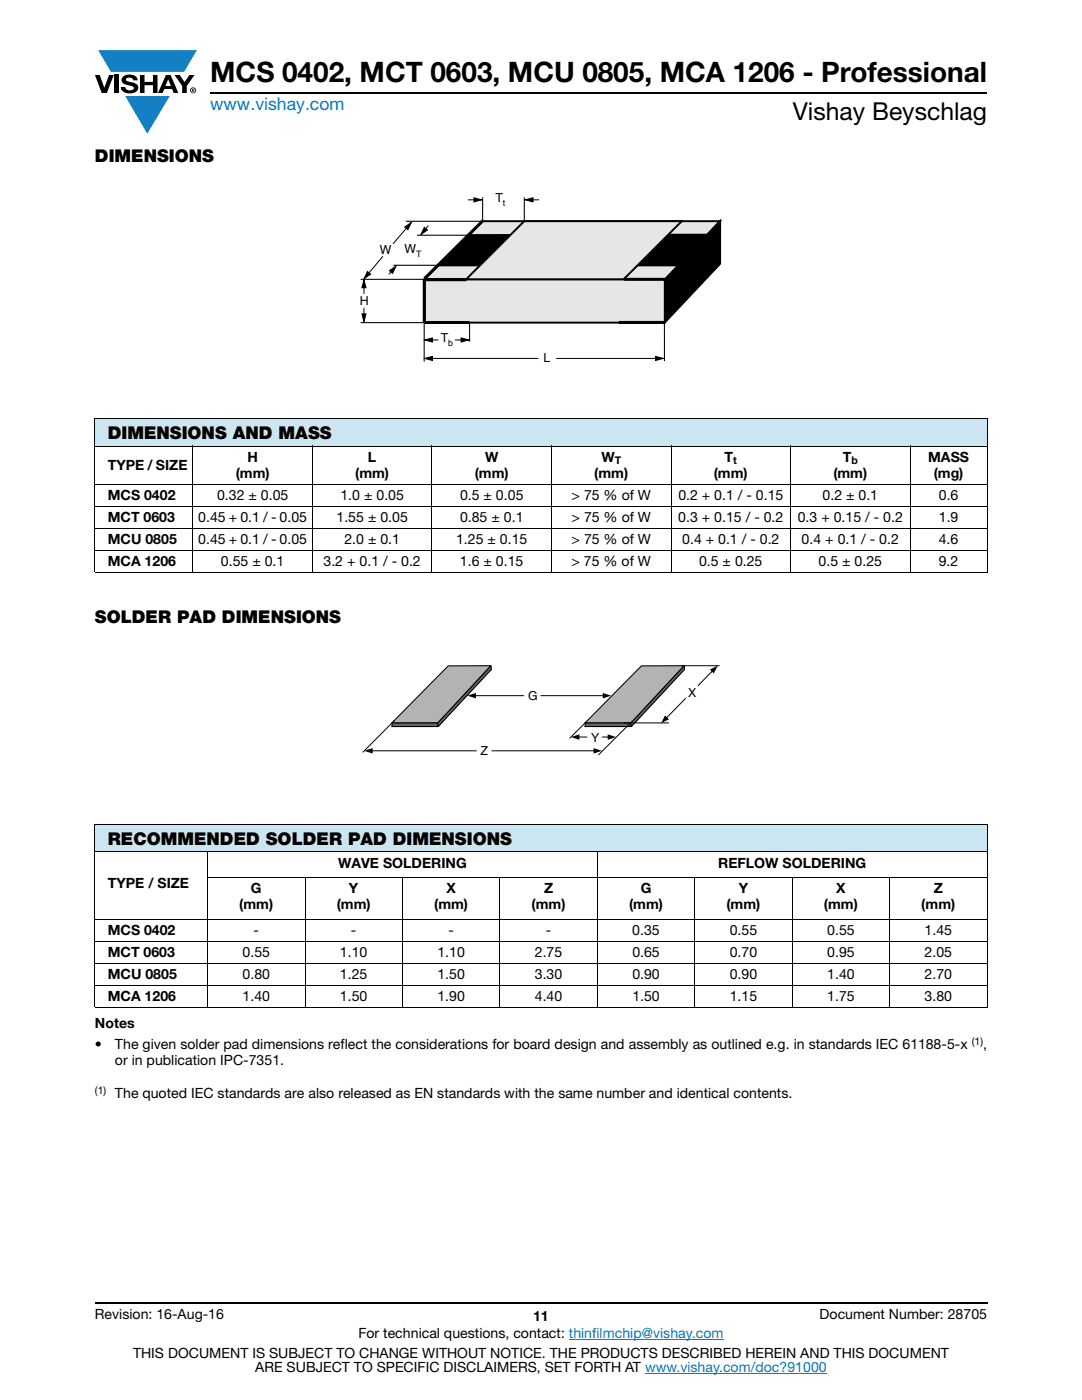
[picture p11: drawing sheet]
<svg xmlns="http://www.w3.org/2000/svg" width="216mm" height="279mm" viewBox="0 0 216 279" stroke-linecap="round" stroke-linejoin="round" font-family="sans-serif">
<defs><g id="words">
<text font-size="5.6" x="42" y="16.4">MCS 0402, MCT 0603, MCU 0805, MCA 1206 - Professional</text>
<text font-size="4.9" x="158.2" y="24">Vishay Beyschlag</text>
<text font-size="3.5" fill="#007ec4" x="42" y="21.9">www.vishay.com</text>
<g font-size="3.5">
<text x="18.9" y="32.3">DIMENSIONS</text>
<text x="21.5" y="87.6">DIMENSIONS AND MASS</text>
<text x="18.9" y="124.4">SOLDER PAD DIMENSIONS</text>
<text x="21.5" y="168.7">RECOMMENDED SOLDER PAD DIMENSIONS</text>
</g>
<g font-size="2.8">
<text x="21.5" y="93.7">TYPE / SIZE</text>
<text x="47" y="95.3">(mm)</text>
<text x="49.4" y="92.1">H</text>
<text x="70.9" y="95.3">(mm)</text>
<text x="73.4" y="92.1">L</text>
<text x="94.7" y="95.3">(mm)</text>
<text x="96.8" y="92.1">W</text>
<text x="118.6" y="95.3">(mm)</text>
<text x="120" y="92.1">W</text>
<text x="142.4" y="95.3">(mm)</text>
<text x="144.6" y="92.1">T</text>
<text x="166.3" y="95.3">(mm)</text>
<text x="168.2" y="92.1">T</text>
<text x="185.2" y="92.1">MASS</text>
<text x="186.3" y="95.3">(mg)</text>
<text x="21.5" y="99.7">MCS 0402</text>
<text x="43.3" y="99.7">0.32 ± 0.05</text>
<text x="67.9" y="99.7">1.0 ± 0.05</text>
<text x="91.8" y="99.7">0.5 ± 0.05</text>
<text x="114.1" y="99.7">&gt; 75 % of W</text>
<text x="135.4" y="99.7">0.2 + 0.1 / - 0.15</text>
<text x="164.1" y="99.7">0.2 ± 0.1</text>
<text x="187.3" y="99.7">0.6</text>
<text x="21.5" y="104.1">MCT 0603</text>
<text x="39.5" y="104.1">0.45 + 0.1 / - 0.05</text>
<text x="67.1" y="104.1">1.55 ± 0.05</text>
<text x="91.8" y="104.1">0.85 ± 0.1</text>
<text x="114.1" y="104.1">&gt; 75 % of W</text>
<text x="135.4" y="104.1">0.3 + 0.15 / - 0.2</text>
<text x="159.2" y="104.1">0.3 + 0.15 / - 0.2</text>
<text x="187.3" y="104.1">1.9</text>
<text x="21.5" y="108.5">MCU 0805</text>
<text x="21.5" y="112.9">MCA 1206</text>
<text x="39.5" y="108.5">0.45 + 0.1 / - 0.05</text>
<text x="44.1" y="112.9">0.55 ± 0.1</text>
<text x="64.6" y="112.9">3.2 + 0.1 / - 0.2</text>
<text x="68.7" y="108.5">2.0 ± 0.1</text>
<text x="91" y="108.5">1.25 ± 0.15</text>
<text x="91.8" y="112.9">1.6 ± 0.15</text>
<text x="114" y="112.9">&gt; 75 % of W</text>
<text x="114.1" y="108.5">&gt; 75 % of W</text>
<text x="136.1" y="108.5">0.4 + 0.1 / - 0.2</text>
<text x="139.5" y="112.9">0.5 ± 0.25</text>
<text x="160" y="108.5">0.4 + 0.1 / - 0.2</text>
<text x="163.3" y="112.9">0.5 ± 0.25</text>
<text x="187.3" y="112.9">9.2</text>
<text x="187.3" y="108.5">4.6</text>
<text x="67.5" y="173.1">WAVE SOLDERING</text>
<text x="143.3" y="173.1">REFLOW SOLDERING</text>
<text x="21.5" y="177.3">TYPE / SIZE</text>
<text x="50.1" y="178.3">G</text>
<text x="69.6" y="178.3">Y</text>
<text x="89.1" y="178.3">X</text>
<text x="108.6" y="178.3">Z</text>
<text x="127.8" y="178.3">G</text>
<text x="147.4" y="178.3">Y</text>
<text x="166.9" y="178.3">X</text>
<text x="186.3" y="178.3">Z</text>
<text x="47.8" y="181.4">(mm)</text>
<text x="67.2" y="181.4">(mm)</text>
<text x="86.6" y="181.4">(mm)</text>
<text x="106.1" y="181.4">(mm)</text>
<text x="125.5" y="181.4">(mm)</text>
<text x="145" y="181.4">(mm)</text>
<text x="164.4" y="181.4">(mm)</text>
<text x="183.8" y="181.4">(mm)</text>
<text x="21.5" y="186.6">MCS 0402</text>
<text x="21.5" y="191">MCT 0603</text>
<text x="48.4" y="191">0.55</text>
<text x="50.6" y="186.6">-</text>
<text x="67.8" y="191">1.10</text>
<text x="70" y="186.6">-</text>
<text x="87.3" y="191">1.10</text>
<text x="89.5" y="186.6">-</text>
<text x="106.7" y="191">2.75</text>
<text x="108.9" y="186.6">-</text>
<text x="126.2" y="186.6">0.35</text>
<text x="126.2" y="191">0.65</text>
<text x="145.6" y="186.6">0.55</text>
<text x="145.6" y="191">0.70</text>
<text x="165.1" y="186.6">0.55</text>
<text x="165.1" y="191">0.95</text>
<text x="184.5" y="186.6">1.45</text>
<text x="184.5" y="191">2.05</text>
<text x="21.5" y="195.4">MCU 0805</text>
<text x="48.4" y="195.4">0.80</text>
<text x="67.8" y="195.4">1.25</text>
<text x="87.3" y="195.4">1.50</text>
<text x="106.7" y="195.4">3.30</text>
<text x="126.2" y="195.4">0.90</text>
<text x="145.6" y="195.4">0.90</text>
<text x="165.1" y="195.4">1.40</text>
<text x="184.5" y="195.4">2.70</text>
<text x="21.5" y="199.8">MCA 1206</text>
<text x="48.4" y="199.8">1.40</text>
<text x="67.8" y="199.8">1.50</text>
<text x="87.3" y="199.8">1.90</text>
<text x="106.7" y="199.8">4.40</text>
<text x="126.2" y="199.8">1.50</text>
<text x="145.6" y="199.8">1.15</text>
<text x="165.1" y="199.8">1.75</text>
<text x="184.5" y="199.8">3.80</text>
<text x="18.9" y="205.1">Notes</text>
<text x="18.9" y="209.3">•</text>
<text x="22.9" y="209.3">The given solder pad dimensions reflect the considerations for board design and assembly as outlined e.g. in standards IEC 61188-5-x</text>
<text x="196.2" y="209.3">,</text>
<text x="22.9" y="212.5">or in publication IPC-7351.</text>
<text x="22.9" y="219.2">The quoted IEC standards are also released as EN standards with the same number and identical contents.</text>
<text x="18.9" y="263.3">Revision: 16-Aug-16</text>
<text x="106.4" y="263.6">11</text>
<text x="163.6" y="263.3">Document Number: 28705</text>
<text x="71.5" y="267.1">For technical questions, contact: thinfilmchip@vishay.com</text>
<text x="26.5" y="271">THIS DOCUMENT IS SUBJECT TO CHANGE WITHOUT NOTICE. THE PRODUCTS DESCRIBED HEREIN AND THIS DOCUMENT</text>
<text x="50.9" y="273.8">ARE SUBJECT TO SPECIFIC DISCLAIMERS, SET FORTH AT www.vishay.com/doc?91000</text>
</g>
<g font-size="2.5">
<text x="98.8" y="40.4">T</text>
<text x="75.8" y="50.7">W</text>
<text x="80.7" y="50.5">W</text>
<text x="71.8" y="60.9">H</text>
<text x="87.9" y="68.3">T</text>
<text x="108.5" y="72.2">L</text>
<text x="105.4" y="139.7">G</text>
<text x="137.3" y="139">X</text>
<text x="117.9" y="148">Y</text>
<text x="95.9" y="150.8">Z</text>
</g>
<g font-size="2.1">
<text x="122.7" y="92.6">T</text>
<text x="146.3" y="92.6">t</text>
<text x="169.9" y="92.6">b</text>
<text x="193.9" y="208.5">(1)</text>
<text x="18.9" y="218.3">(1)</text>
</g>
<g font-size="1.8">
<text x="100.4" y="41.1">t</text>
<text x="83.1" y="51.2">T</text>
<text x="89.4" y="69">b</text>
</g>
</g></defs>
<g fill="#147fc3">
<path d="M19.6 10h19.7l-2.6 4.3h-1.1h-13.5z"/>
<path d="M25 19.2h8.9l-4.5 7.5z"/>
</g>
<g fill="#000">
<path d="M18.9 15h1l.9 2.5 1-2.5h.9l-1.4 3.6h-1zM22.9 15h.9v3.6h-.9zM24.6 15.3a2.1 2.1 0 0 1 2.8 .3l.1 .4h-.9a.79 .79 0 0 0-.7-.5 .79 .79 0 0 0-.8 .4l.3 .3 1 .2a1.08 1.08 0 0 1 1.2 1 1.08 1.08 0 0 1-1.1 1.2 1.73 1.73 0 0 1-2.4-1.2h.9a.96 .96 0 0 0 .8 .6 .96 .96 0 0 0 .9-.4 1.31 1.31 0 0 0-1.2-.6 1.03 1.03 0 0 1-1.1-.6 1.03 1.03 0 0 1 .2-1.1zM27.9 15h.9v1.3h1.7v-1.3h.9v3.6h-.9v-1.6h-1.7v1.6h-.9zM34.8 15h1.1l.9 1.4 1-1.4h1l-1.5 2.2v1.4h-.9v-1.4z"/>
<path d="M33.6 15.9l.5 1.3h-1.1zM33.1 15l-1.6 3.6h1l.3-.8h1.5l.3 .8h1l-1.6-3.6z"/>
<path d="M38.4 17.8h.2v.2h-.2zM38.3 17.7v.7h.1v-.3l.4 .3-.2-.3 .2-.2-.1-.2z"/>
<path d="M38.1 18a.46 .46 0 0 1 .9 0 .46 .46 0 0 1-.9 0zM37.9 18a.6 .6 0 0 0 1.2 0 .6 .6 0 0 0-1.2 0z"/>
</g>
<path d="M42 18.6h155M18.9 260h178.1" fill="none" stroke="#000" stroke-width=".36"/>
<path d="M113.5 267.3h30.9M128.7 274h36.3" fill="none" stroke="#007ec4" stroke-width=".2"/>
<g fill="#cce5f3">
<path d="M18.9 83.5h178.1v5.5h-178.1z"/>
<path d="M18.9 164.5h178.1v5.5h-178.1z"/>
</g>
<g fill="none" stroke="#000" stroke-width=".2">
<path d="M18.9 83.5h178.1M18.9 89h178.1M18.9 96.6h178.1M18.9 83.6v30.6M38.5 88.9v25.4M62.3 88.9v25.4M86.2 88.9v25.4M110 88.9v25.4M133.9 88.9v25.4M157.8 88.9v25.4M181.6 88.9v25.4M197 83.6v30.6"/>
<path d="M18.9 101h178.1M18.9 105.4h178.1M18.9 109.8h178.1M18.9 114.3h178.1M18.9 164.5h178.1M18.9 170h178.1M18.9 164.6v36.4M41.3 175.2h155.7M41.4 169.9v31.3M60.9 175.1v26.1M80.3 175.1v26.1M99.8 175.1v26.1"/>
<path d="M119.2 169.9v31.3M138.6 175.1v26.1M158.1 175.1v26.1M177.5 175.1v26.1M197 164.6v36.4M18.9 183.5h178.1M18.9 187.9h178.1M18.9 192.3h178.1M18.9 196.7h178.1M18.9 201.1h178.1"/>
</g>
<path d="M71.8 38.2h72.3v34.6h-72.3z" fill="#fff"/>
<path d="M84.7 55.7l11.6-11.6h47.4l-11 11.6z" fill="#e6e6e6"/>
<path d="M84.7 55.7l11.6-11.6h47.4l-11 11.6zM143.7 44.1v8.5l-11 11.8v-8.6z" fill="none" stroke="#000" stroke-width=".39"/>
<path d="M143.7 44.1v8.5l-11 11.8v-8.6z" fill="#000"/>
<path d="M84.8 55.7h47.9v8.7h-47.9z" fill="#e6e6e6"/>
<path d="M84.8 55.7h47.9v8.7h-47.9zM93.6 46.9l47.7-.1-5.8 6.2h-48z" fill="none" stroke="#000" stroke-width=".39"/>
<path d="M72 55.7h12.8M72 64.4h12.8M84.6 64.4v7.8M132.6 64.3v7.8" fill="none" stroke="#000" stroke-width=".21"/>
<path d="M93.6 46.9l47.7-.1-5.8 6.2h-48z" fill="#000"/>
<path d="M93 55.7l11.6-11.6h31.4l-11.6 11.6z" fill="#e6e6e6"/>
<path d="M93 55.7l11.6-11.6h31.4l-11.6 11.6z" fill="none" stroke="#000" stroke-width=".39"/>
<path d="M96.3 39.4v4.8M104.6 39.4v4.7M78.5 52.9h9M81 44.2h15.3M83.2 46.9h10.4M93.7 64.5v3.7" fill="none" stroke="#000" stroke-width=".21"/>
<path d="M84.7 55.7v8.7M84.8 55.8h8.3M96.4 44l-11.7 11.6M124.5 55.7h8.3M84.8 64.4h8.9M123.5 64.3h9.2" fill="none" stroke="#000" stroke-width=".6"/>
<g fill="none" stroke="#000" stroke-width=".2">
<path d="M93.4 39.9h2.7M94.6 39.5l1.5 .4-1.5 .4zM104.8 39.9l1.6-.4v.8zM104.8 39.9h2.8M72.6 55.9l.4 1.5h-.8zM72.6 55.9v2.7M73.3 54.2l.6 .5-1.3 .9zM76.4 51.1l-3.8 4.5M77.7 54l1.3-.9-.7 1.4zM79 53.1l-1.4 1.7M80.8 45.3l1.3-.9-.7 1.4zM82.1 44.4l-3.7 4.3"/>
<path d="M84.7 45.4l.6 .5-1.3 .9zM85.5 45l-1.5 1.8M72.2 62.6h.8l-.4 1.6zM72.6 61.4v2.8M84.7 67.8h2.8M84.7 67.8l1.6-.4v.9zM84.8 71.5l1.5-.4v.8zM84.8 71.5h22.6M90.8 67.8h2.7M92 67.4l1.5 .4-1.5 .5zM111 71.5h21.3M130.8 71.1l1.5 .4-1.5 .4z"/>
</g>
<path d="M104.8 39.9l1.6-.4v.8zM72.6 55.9l.4 1.5h-.8zM73.3 54.2l.6 .5-1.3 .9zM77.7 54l1.3-.9-.7 1.4zM80.8 45.3l1.3-.9-.7 1.4zM84.7 45.4l.6 .5-1.3 .9zM94.6 39.5l1.5 .4-1.5 .4zM72.2 62.6h.8l-.4 1.6zM84.7 67.8l1.6-.4v.9zM84.8 71.5l1.5-.4v.8zM92 67.4l1.5 .4-1.5 .5zM130.8 71.1l1.5 .4-1.5 .4z" fill="#000"/>
<path d="M72.3 132.8h71.3v18.5h-71.3z" fill="#fff"/>
<path d="M135.9 132.9h7.7M142.2 133.9l-9.3 9.4M115.4 147.1h6.2M117.1 143.9l-3.4 3.5" fill="none" stroke="#000" stroke-width=".2"/>
<path d="M141.7 133.6l1.5-.8-.8 1.6zM113.9 147.1l1.7-.6v1.1zM121.3 146.5l1.6 .6-1.6 .5zM132.7 142.8l.8 .8-1.6 .7z" fill="#000"/>
<path d="M117.3 146.7h2.7v.7h-2.7z" fill-rule="evenodd" fill="#fff"/>
<path d="M117.3 146.7h2.7v.7h-2.7z" fill="none" stroke="#fff" stroke-width=".2"/>
<path d="M137 136.7h2.2v2.8h-2.3z" fill-rule="evenodd" fill="#fff"/>
<path d="M137 136.7h2.2v2.8h-2.3z" fill="none" stroke="#fff" stroke-width=".2"/>
<path d="M89.4 133.6h8.6l-10.6 11.4h-9.2z" fill="none" stroke="#000" stroke-width=".2"/>
<path d="M78.2 144.2h9.1v.8h-9.1z" fill="#666"/>
<path d="M78.2 144.2h9.1v.8h-9.1z" fill="none" stroke="#000" stroke-width=".21"/>
<path d="M98 132.9v.7l-10.7 11.4v-.8z" fill-rule="evenodd" fill="#666"/>
<path d="M98 132.9v.7l-10.7 11.4v-.8z" fill="none" stroke="#000" stroke-width=".21"/>
<path d="M89.4 132.9h8.6l-10.6 11.3h-9.2z" fill-rule="evenodd" fill="#b3b3b3"/>
<path d="M89.4 132.9h8.6l-10.6 11.3h-9.2z" fill="none" stroke="#000" stroke-width=".21"/>
<path d="M94.7 138.8h25.9" fill="none" stroke="#000" stroke-width=".2"/>
<path d="M93.3 138.8l1.7-.5v1.1zM120.3 138.3l1.6 .5-1.6 .6z" fill="#000"/>
<path d="M104.7 138.2h3.1v1.4h-3.1z" fill="#fff"/>
<path d="M104.7 138.2h3.1v1.4h-3.1z" fill="none" stroke="#fff" stroke-width=".2"/>
<path d="M74.2 149.8h44.5" fill="none" stroke="#000" stroke-width=".2"/>
<path d="M72.7 149.8l1.7-.5v1.1zM118.4 149.3l1.7 .5-1.7 .6z" fill="#000"/>
<path d="M95.2 149.4h2.8v.7h-2.8z" fill-rule="evenodd" fill="#fff"/>
<path d="M95.2 149.4h2.8v.7h-2.8z" fill="none" stroke="#fff" stroke-width=".2"/>
<path d="M128 133.6h8.6l-10.7 11.4h-9.1zM78.7 143.8l-6.3 6.4" fill="none" stroke="#000" stroke-width=".2"/>
<path d="M116.8 144.2h9.1v.8h-9.1z" fill="#666"/>
<path d="M116.8 144.2h9.1v.8h-9.1z" fill="none" stroke="#000" stroke-width=".21"/>
<path d="M136.5 132.9l.1 .7-10.7 11.4v-.8z" fill-rule="evenodd" fill="#666"/>
<path d="M136.5 132.9l.1 .7-10.7 11.4v-.8z" fill="none" stroke="#000" stroke-width=".21"/>
<path d="M128 132.9h8.5l-10.6 11.3h-9.1z" fill-rule="evenodd" fill="#b3b3b3"/>
<path d="M128 132.9h8.5l-10.6 11.3h-9.1z" fill="none" stroke="#000" stroke-width=".21"/>
<path d="M124.5 144.3h9M126.1 144l-6.7 6.7" fill="none" stroke="#000" stroke-width=".2"/>
<use href="#words"/>
</svg>
